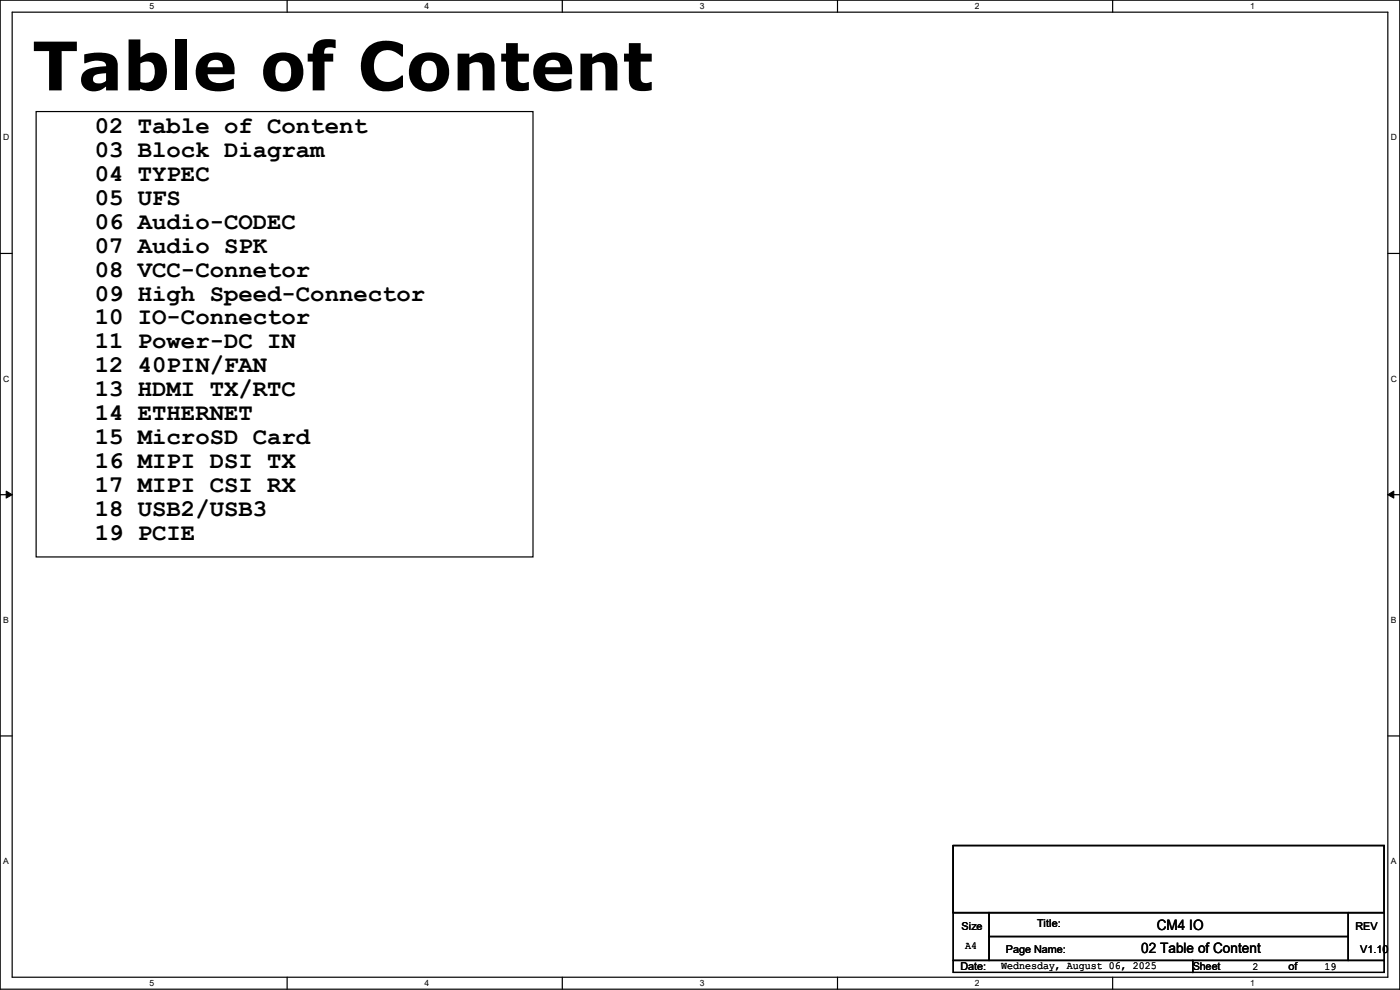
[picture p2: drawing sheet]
<svg xmlns="http://www.w3.org/2000/svg" width="297mm" height="210mm" viewBox="0 0 297 210" stroke-linecap="round" stroke-linejoin="round" font-family="sans-serif">
<defs><g id="words">
<text font-size="14.2" x="6.9" y="19.2">Table of Content</text>
<g font-size="5.1">
<text x="20.1" y="28.2">02 Table of Content</text>
<text x="20.1" y="33.3">03 Block Diagram</text>
<text x="20.1" y="38.4">04 TYPEC</text>
<text x="20.1" y="43.4">05 UFS</text>
<text x="20.1" y="48.5">06 Audio-CODEC</text>
<text x="20.1" y="53.6">07 Audio SPK</text>
<text x="20.1" y="58.7">08 VCC-Connetor</text>
<text x="20.1" y="63.8">09 High Speed-Connector</text>
<text x="20.1" y="68.8">10 IO-Connector</text>
<text x="20.1" y="73.9">11 Power-DC IN</text>
<text x="20.1" y="79">12 40PIN/FAN</text>
<text x="20.1" y="84.1">13 HDMI TX/RTC</text>
<text x="20.1" y="89.2">14 ETHERNET</text>
<text x="20.1" y="94.2">15 MicroSD Card</text>
<text x="20.1" y="99.3">16 MIPI DSI TX</text>
<text x="20.1" y="104.4">17 MIPI CSI RX</text>
<text x="20.1" y="109.5">18 USB2/USB3</text>
<text x="20.1" y="114.6">19 PCIE</text>
</g>
<g font-size="3">
<text x="245.4" y="197.4">CM4 IO</text>
<text x="242.1" y="202.2">02 Table of Content</text>
</g>
<g font-size="2.3">
<text x="204" y="197.2">Size</text>
<text x="220" y="196.7">Title:</text>
<text x="287.6" y="197.2">REV</text>
<text x="204.8" y="201.3">A4</text>
<text x="213.4" y="202.3">Page Name:</text>
<text x="288.6" y="202.3">V1.10</text>
<text x="203.8" y="205.8">Date:</text>
<text x="212.4" y="205.6">Wednesday, August 06, 2025</text>
<text x="253" y="205.8">Sheet</text>
<text x="265.7" y="205.9">2</text>
<text x="273.3" y="205.8">of</text>
<text x="281" y="205.9">19</text>
</g>
<g font-size="1.8">
<text x="31.7" y="1.9">5</text>
<text x="90.1" y="1.9">4</text>
<text x="148.5" y="1.9">3</text>
<text x="206.8" y="1.9">2</text>
<text x="265.2" y="1.9">1</text>
<text x=".7" y="29.8">D</text>
<text x="295.1" y="29.8">D</text>
<text x=".7" y="80.9">C</text>
<text x="295.1" y="80.9">C</text>
<text x=".7" y="132.1">B</text>
<text x="295.1" y="132.1">B</text>
<text x=".7" y="183.3">A</text>
<text x="295.1" y="183.3">A</text>
<text x="31.7" y="209.2">5</text>
<text x="90.1" y="209.2">4</text>
<text x="148.5" y="209.2">3</text>
<text x="206.8" y="209.2">2</text>
<text x="265.2" y="209.2">1</text>
</g>
</g></defs>
<path d="M0 0h297v209.8h-297zM2.6 2.6h291.8v204.7h-291.8z" fill="none" stroke="#000" stroke-width=".25"/>
<g fill="#fff">
<path d="M31.7 .3h1v2h-1z"/>
<path d="M31.7 207.6h1v1.9h-1z"/>
</g>
<path d="M60.9 0v2.6M60.9 207.3v2.5" fill="none" stroke="#000" stroke-width=".25"/>
<g fill="#fff">
<path d="M90.1 .3h1v2h-1z"/>
<path d="M90.1 207.6h1v1.9h-1z"/>
</g>
<path d="M119.3 0v2.6M119.3 207.3v2.5" fill="none" stroke="#000" stroke-width=".25"/>
<g fill="#fff">
<path d="M148.5 .3h.9v2h-.9z"/>
<path d="M148.5 207.6h.9v1.9h-.9z"/>
</g>
<path d="M177.7 0v2.6M177.7 207.3v2.5" fill="none" stroke="#000" stroke-width=".25"/>
<g fill="#fff">
<path d="M206.8 .3h1v2h-1z"/>
<path d="M206.8 207.6h1v1.9h-1z"/>
</g>
<path d="M236.1 0v2.6M236.1 207.3v2.5" fill="none" stroke="#000" stroke-width=".25"/>
<g fill="#fff">
<path d="M265.2 .3h1v2h-1z"/>
<path d="M265.2 207.6h1v1.9h-1z"/>
<path d="M.7 28.2h1.2v1.9h-1.2z"/>
<path d="M295.1 28.2h1.2v1.9h-1.2z"/>
<path d="M.7 79.3h1.2v2h-1.2z"/>
<path d="M295.1 79.3h1.2v2h-1.2z"/>
</g>
<path d="M0 53.8h2.6M294.4 53.8h2.6" fill="none" stroke="#000" stroke-width=".25"/>
<g fill="#fff">
<path d="M.7 130.5h1.2v2h-1.2z"/>
<path d="M295.1 130.5h1.1v2h-1.1z"/>
</g>
<path d="M0 104.9h2.6M294.4 104.9h2.6" fill="none" stroke="#000" stroke-width=".25"/>
<path d="M1.3 104.2l1.3 .7-1.3 .8zM294.4 104.9l1.3-.7v1.5z" fill="#000" stroke="#000" stroke-width=".21"/>
<g fill="#fff">
<path d="M.7 181.7h1.2v2h-1.2z"/>
<path d="M295.1 181.7h1.1v2h-1.1z"/>
</g>
<path d="M7.7 23.7h105.4v94.5h-105.4zM0 156.1h2.6M294.4 156.1h2.6M202.2 179.4h91.5v14.2h-91.5zM202.2 193.6h7.6v10.2h-7.6zM209.8 193.6h76.2v5.1h-76.2zM209.8 198.7h76.2v5.1h-76.2zM286 193.6h7.7v10.2h-7.7zM202.2 203.8h50.8v2.5h-50.8zM253 203.8h40.7v2.5h-40.7z" fill="none" stroke="#000" stroke-width=".25"/>
<use href="#words"/>
</svg>
